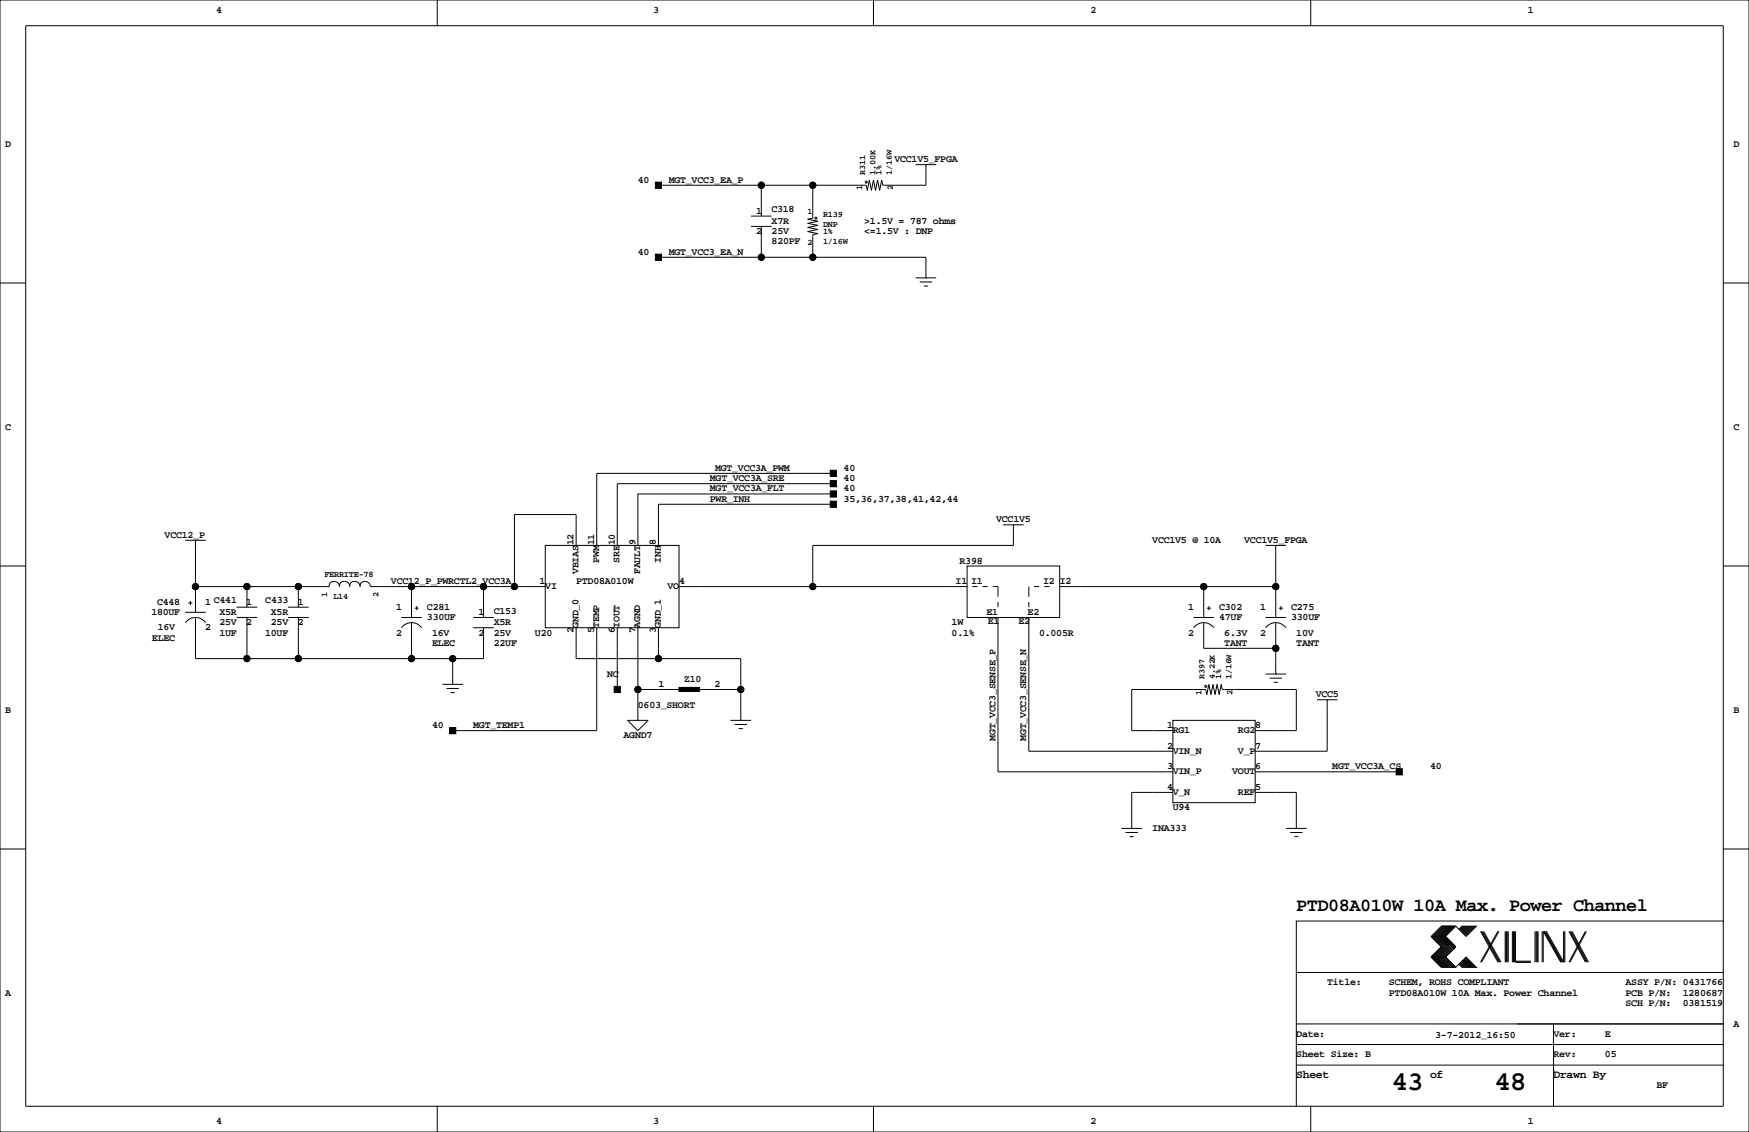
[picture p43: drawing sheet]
<svg xmlns="http://www.w3.org/2000/svg" width="432mm" height="279mm" viewBox="0 0 432 279" stroke-linecap="round" stroke-linejoin="round" font-family="sans-serif">
<defs><g id="words">
<g font-size="6.7">
<text x="343.6" y="269.1">43</text>
<text x="369" y="269.1">48</text>
</g>
<text font-size="4.6" x="320" y="224.9">PTD08A010W 10A Max. Power Channel</text>
<g font-size="2.8">
<text x="320" y="266">Sheet</text>
<text x="353.1" y="266">of</text>
<text x="383.5" y="266">Drawn By</text>
</g>
<g font-size="2.5">
<text x="53.3" y="3.2">4</text>
<text x="161.3" y="3.2">3</text>
<text x="269.2" y="3.2">2</text>
<text x="377.2" y="3.2">1</text>
<text x="1.3" y="36.2">D</text>
<text x="220.8" y="40">VCC1V5_FPGA</text>
<text x="428" y="36.2">D</text>
<text x="157.5" y="45.1">40</text>
<text x="165.1" y="45.1">MGT_VCC3_EA_P</text>
<text x="186.7" y="52.7">1</text>
<text x="190.5" y="52.4">C318</text>
<text x="186.7" y="57.8">2</text>
<text x="190.5" y="57.8">25V</text>
<text x="190.5" y="55.3">X7R</text>
<text x="213.4" y="57.8">&lt;=1.5V : DNP</text>
<text x="213.4" y="55.3">&gt;1.5V = 787 ohms</text>
<text x="157.5" y="62.9">40</text>
<text x="165.1" y="62.9">MGT_VCC3_EA_N</text>
<text x="190.5" y="60.3">820PF</text>
<text x="1.3" y="106.1">C</text>
<text x="428" y="106.1">C</text>
<text x="175.3" y="118.8">MGT_VCC3A_SRE</text>
<text x="176.5" y="116.2">MGT_VCC3A_PWM</text>
<text x="208.3" y="118.8">40</text>
<text x="208.3" y="116.2">40</text>
<text x="175.3" y="123.8">PWR_INH</text>
<text x="175.3" y="121.3">MGT_VCC3A_FLT</text>
<text x="208.3" y="123.8">35,36,37,38,41,42,44</text>
<text x="208.3" y="121.3">40</text>
<text x="245.9" y="128.9">VCC1V5</text>
<text x="40.6" y="132.7">VCC12_P</text>
<text x="141.6" y="134.6" transform="rotate(-90 141.6 134.6)">12</text>
<text x="146.7" y="134.6" transform="rotate(-90 146.7 134.6)">11</text>
<text x="151.8" y="134.6" transform="rotate(-90 151.8 134.6)">10</text>
<text x="156.9" y="134.6" transform="rotate(-90 156.9 134.6)">9</text>
<text x="161.9" y="134.6" transform="rotate(-90 161.9 134.6)">8</text>
<text x="284.5" y="134">VCC1V5 @ 10A</text>
<text x="307.2" y="134">VCC1V5_FPGA</text>
<text x="142.8" y="141.7" transform="rotate(-90 142.8 141.7)">VBIAS</text>
<text x="147.9" y="138.9" transform="rotate(-90 147.9 138.9)">PWM</text>
<text x="153" y="138.9" transform="rotate(-90 153 138.9)">SRE</text>
<text x="158" y="141.7" transform="rotate(-90 158 141.7)">FAULT</text>
<text x="163.1" y="138.9" transform="rotate(-90 163.1 138.9)">INH</text>
<text x="236.9" y="139.1">R398</text>
<text x="38.8" y="149.2">C448</text>
<text x="50.7" y="149.2">1 C441</text>
<text x="60.8" y="149.2">1</text>
<text x="65.5" y="148.9">C433</text>
<text x="73.5" y="149.2">1</text>
<text x="96.5" y="144.2">VCC12_P_PWRCTL2_VCC3A</text>
<text x="133.2" y="144.2">1</text>
<text x="134.6" y="145.3">VI</text>
<text x="142.2" y="144.2">PTD08A010W</text>
<text x="164.8" y="145.3">VO</text>
<text x="167.6" y="144.2">4</text>
<text x="235.9" y="144.2">I1</text>
<text x="239.8" y="144.1">I1</text>
<text x="257.5" y="144.1">I2</text>
<text x="261.6" y="144.2">I2</text>
<text x="37.4" y="151.8">180UF</text>
<text x="38.9" y="155.6">16V</text>
<text x="50.7" y="155.6">2</text>
<text x="54.2" y="154.3">25V</text>
<text x="54.2" y="151.8">X5R</text>
<text x="60.8" y="154.3">2</text>
<text x="66.9" y="154.3">25V</text>
<text x="66.9" y="151.8">X5R</text>
<text x="73.5" y="154.3">2</text>
<text x="97.8" y="150.5">1</text>
<text x="105.4" y="150.5">C281</text>
<text x="105.4" y="153.1">330UF</text>
<text x="118.1" y="151.8">1</text>
<text x="121.9" y="151.4">C153</text>
<text x="121.9" y="154.3">X5R</text>
<text x="142.8" y="154.9" transform="rotate(-90 142.8 154.9)">GND_0</text>
<text x="147.9" y="154.9" transform="rotate(-90 147.9 154.9)">TEMP</text>
<text x="153" y="154.9" transform="rotate(-90 153 154.9)">IOUT</text>
<text x="158" y="154.9" transform="rotate(-90 158 154.9)">AGND</text>
<text x="163.1" y="154.9" transform="rotate(-90 163.1 154.9)">GND_1</text>
<text x="234.9" y="154.3">1W</text>
<text x="243.6" y="151.7">E1</text>
<text x="243.8" y="153.9">E1</text>
<text x="251.5" y="153.9">E2</text>
<text x="253.7" y="151.7">E2</text>
<text x="293.4" y="150.5">1</text>
<text x="301" y="153.1">47UF</text>
<text x="301" y="150.5">C302</text>
<text x="311.2" y="150.5">1</text>
<text x="318.8" y="150.5">C275</text>
<text x="318.8" y="153.1">330UF</text>
<text x="37.5" y="158.1">ELEC</text>
<text x="54.2" y="156.9">1UF</text>
<text x="65.5" y="156.9">10UF</text>
<text x="97.8" y="156.9">2</text>
<text x="106.7" y="156.9">16V</text>
<text x="106.7" y="159.4">ELEC</text>
<text x="118.1" y="156.9">2</text>
<text x="121.9" y="159.4">22UF</text>
<text x="121.9" y="156.9">25V</text>
<text x="132.1" y="156.9">U20</text>
<text x="141.6" y="156.4" transform="rotate(-90 141.6 156.4)">2</text>
<text x="146.7" y="156.4" transform="rotate(-90 146.7 156.4)">5</text>
<text x="151.8" y="156.4" transform="rotate(-90 151.8 156.4)">6</text>
<text x="156.9" y="156.4" transform="rotate(-90 156.9 156.4)">7</text>
<text x="161.9" y="156.4" transform="rotate(-90 161.9 156.4)">3</text>
<text x="234.9" y="156.9">0.1%</text>
<text x="256.5" y="156.9">0.005R</text>
<text x="293.4" y="156.9">2</text>
<text x="302.3" y="159.4">TANT</text>
<text x="302.3" y="156.9">6.3V</text>
<text x="311.2" y="156.9">2</text>
<text x="320" y="156.9">10V</text>
<text x="320" y="159.4">TANT</text>
<text x="149.9" y="167">NC</text>
<text x="162.6" y="169.6">1</text>
<text x="168.9" y="168.3">Z10</text>
<text x="176.4" y="169.6">2</text>
<text x="324.8" y="172.1">VCC5</text>
<text x="1.3" y="175.9">B</text>
<text x="106.7" y="179.7">40</text>
<text x="116.8" y="179.7">MGT_TEMP1</text>
<text x="157.5" y="174.6">0603_SHORT</text>
<text x="288.1" y="179.7">1</text>
<text x="309.9" y="179.7">8</text>
<text x="428" y="175.9">B</text>
<text x="153.9" y="182.3">AGND7</text>
<text x="245.8" y="182.9" transform="rotate(-90 245.8 182.9)">MGT_VCC3_SENSE_P</text>
<text x="253.4" y="182.9" transform="rotate(-90 253.4 182.9)">MGT_VCC3_SENSE_N</text>
<text x="288.1" y="184.8">2</text>
<text x="289.6" y="180.9">RG1</text>
<text x="289.6" y="186">VIN_N</text>
<text x="305.6" y="180.9">RG2</text>
<text x="305.6" y="186">V_P</text>
<text x="309.9" y="184.8">7</text>
<text x="288.1" y="189.9">3</text>
<text x="289.6" y="191.1">VIN_P</text>
<text x="304.2" y="191.1">VOUT</text>
<text x="309.9" y="189.9">6</text>
<text x="328.9" y="189.9">MGT_VCC3A_CS</text>
<text x="353.1" y="189.9">40</text>
<text x="288.1" y="195">4</text>
<text x="289.6" y="196.1">V_N</text>
<text x="305.6" y="196.1">REF</text>
<text x="309.9" y="195">5</text>
<text x="289.6" y="200">U94</text>
<text x="284.5" y="205.1">INA333</text>
<text x="1.3" y="245.8">A</text>
<text x="327.7" y="243.2">Title:</text>
<text x="342.9" y="243.2">SCHEM, ROHS COMPLIANT</text>
<text x="342.9" y="245.8">PTD08A010W 10A Max. Power Channel</text>
<text x="401.3" y="243.2">ASSY P/N: 0431766</text>
<text x="401.3" y="245.8">PCB P/N:</text>
<text x="415.5" y="245.8">1280687</text>
<text x="401.3" y="248.3">SCH P/N:</text>
<text x="415.5" y="248.3">0381519</text>
<text x="320" y="255.9">Date:</text>
<text x="354.3" y="256.1">3-7-2012_16:50</text>
<text x="383.5" y="255.9">Ver:</text>
<text x="396.2" y="255.9">E</text>
<text x="428" y="253.4">A</text>
<text x="320" y="261">Sheet Size: B</text>
<text x="383.5" y="261">Rev:</text>
<text x="396.2" y="261">05</text>
<text x="408.9" y="268.6">BF</text>
<text x="53.3" y="277.5">4</text>
<text x="161.3" y="277.5">3</text>
<text x="269.2" y="277.5">2</text>
<text x="377.2" y="277.5">1</text>
</g>
<g font-size="2.1">
<text x="212.8" y="47" transform="rotate(-90 212.8 47)">1</text>
<text x="213.6" y="43.2" transform="rotate(-90 213.6 43.2)">R311</text>
<text x="216.1" y="43.2" transform="rotate(-90 216.1 43.2)">1.00K</text>
<text x="217.7" y="43.2" transform="rotate(-90 217.7 43.2)">1%</text>
<text x="220.2" y="43.2" transform="rotate(-90 220.2 43.2)">1/16W</text>
<text x="220.5" y="47" transform="rotate(-90 220.5 47)">2</text>
<text x="199.4" y="52.8">1</text>
<text x="203.2" y="53.6">R139</text>
<text x="203.2" y="56.1">DNP</text>
<text x="203.2" y="57.6">1%</text>
<text x="199.4" y="60.4">2</text>
<text x="203.2" y="60.2">1/16W</text>
<text x="80.1" y="142.5">FERRITE-78</text>
<text x="80.8" y="147.3" transform="rotate(-90 80.8 147.3)">1</text>
<text x="82.3" y="147.8">L14</text>
<text x="93.5" y="147.3" transform="rotate(-90 93.5 147.3)">2</text>
<text x="297.4" y="167.6" transform="rotate(-90 297.4 167.6)">R397</text>
<text x="300" y="167.6" transform="rotate(-90 300 167.6)">4.22K</text>
<text x="301.5" y="167.6" transform="rotate(-90 301.5 167.6)">1%</text>
<text x="304" y="167.6" transform="rotate(-90 304 167.6)">1/16W</text>
<text x="296.7" y="171.4" transform="rotate(-90 296.7 171.4)">1</text>
<text x="304.3" y="171.4" transform="rotate(-90 304.3 171.4)">2</text>
</g>
</g></defs>
<g fill="none" stroke="#000" stroke-width=".25">
<path d="M0 0h431.8v279.4h-431.8zM6.3 6.4h419.1v266.6h-419.1zM107.9 0v6.4M215.6 0v6.4M323.6 0v6.4M185.4 55.9h5.1M185.4 53.3h5.1M188 45.7v7.6M188 55.9v7.6M200.7 45.7v8.1l-1.3 .3 2.5 .5-2.5 .5 2.5 .5-2.5 .5 2.5 .5-2.5 .6 2.5 .5-1.2 .2v5.6M226.1 40.6h5M228.6 40.6h.1"/>
<path d="M228.6 40.6v5.1h-10.7l-.2-1.3-.5 2.6-.5-2.6-.5 2.6-.6-2.6-.5 2.6-.5-2.6-.5 2.6-.2-1.3h-51.3M0 69.8h6.3M162.6 63.5h66v5.1M226.1 68.6h5M227.1 69.6h3M228.1 70.6h1M228.6 68.6h.1M425.4 69.8h6.4M205.7 119.4h-53.3v15.2M205.7 116.8h-58.4v17.8M0 139.7h6.3M45.7 133.3h5.1"/>
<path d="M48.3 133.3h.1M48.3 133.3v17.8M134.6 134.6h33v20.3h-33zM142.2 134.6v-7.6h-15.2v17.8M205.7 124.5h-43.1v10.1M205.7 121.9h-48.2v12.7M238.8 139.7h22.8v12.7h-22.8zM247.6 129.5h5.1M250.2 129.5h.1M250.2 129.5v5.1h-49.5v10.2M312.4 134.6h5.1M315 134.6h.1"/>
<path d="M315 134.6v17.8M425.4 139.7h6.4M45.7 151.1h5.1M45.8 153.7a3 3 0 0 1 5 0M46.5 148.8h1M47 148.3v1.1M48.3 152.4v10.2h71.1v-7.7M58.4 152.4h5.1M58.4 149.9h5.1M61 144.8v5.1M61 152.4v10.2M71.1 152.4h5.1"/>
<path d="M71.1 149.9h5.1M73.7 144.8v5.1M73.7 152.4v10.2M82.5 143.5a1.02 1.02 0 0 0-1.2 1.3h-33M82.5 143.5a1.27 1.27 0 0 1 1.3 1.3M85.1 143.5a1.02 1.02 0 0 0-1.2 1.3M85.1 143.5a1.27 1.27 0 0 1 1.3 1.3M87.6 143.5a1.02 1.02 0 0 0-1.2 1.3M87.6 143.5a1.27 1.27 0 0 1 1.3 1.3M90.2 143.5a1.02 1.02 0 0 0-1.3 1.3M90.2 143.5a1.27 1.27 0 0 1 1.2 1.3h43.2M99.1 152.4h5"/>
<path d="M99.1 155a3 3 0 0 1 5 0M101.6 144.8v7.6M101.6 153.7v8.9M102.4 150.1h1M102.9 149.6v1M116.8 152.4h5.1M116.8 154.9h5.1M119.4 144.8v7.6M142.2 154.9v7.7h40.7v15.2M147.3 154.9v25.4h-35.5M152.4 154.9v15.3M157.5 154.9v22.9"/>
<path d="M162.6 154.9v7.7M167.6 144.8h71.2M240 144.8h1.3M242.6 144.8h1.2M245.1 144.8h1.3v2.5M246.4 148.6v1.3M246.4 152.4v38.1h43.2M254 152.4v33h35.6M254 144.8v2.5M254 148.6v1.3M255.3 144.8h1.2M257.8 144.8h1.3"/>
<path d="M261.6 144.8h53.4M294.6 152.4h5.1M294.7 155a3 3 0 0 1 5 0M297.2 144.8v7.6M297.2 153.7v6.3h17.8M297.9 150.1h1.1M298.4 149.6v1M312.4 152.4h5.1M312.5 155a3 3 0 0 1 5 0M315 153.7v12.7M315.7 150.1h1M316.2 149.6v1"/>
<path d="M109.2 168.9h5.1M110.2 169.9h3.1M111.3 170.9h1M111.8 168.9h.1M111.8 162.6v6.3M154.9 177.8h5.1l-2.5 2.5zM157.5 177.8h.1M157.5 170.2h10.1M172.7 170.2h10.2M180.3 177.8h5.1M181.4 178.8h3M182.4 179.8h1"/>
<path d="M182.9 177.8h.1M289.6 177.8h20.3v20.3h-20.3zM312.4 166.4h5.1M313.4 167.4h3.1M314.5 168.4h1M315 166.4h.1M325.1 172.7h5.1M327.7 172.7h.1M327.7 172.7v12.7h-17.8M289.6 180.3h-10.2v-10.1h18.3l.2 1.2 .5-2.5 .6 2.5 .5-2.5 .5 2.5 .5-2.5 .5 2.5 .5-2.5 .3 1.3h18.2v10.1h-10.1M289.6 195.6h-10.2v8.9M309.9 195.6h10.1v8.9"/>
<path d="M309.9 190.5h35.5M0 209.5h6.3M276.9 204.5h5M277.9 205.5h3M278.9 206.5h1M279.4 204.5h.1M317.5 204.5h5.1M318.5 205.5h3.1M319.5 206.5h1M320 204.5h.1M425.4 209.5h6.4M353.3 236.2l2.6 2.6h3.5"/>
<path d="M353.3 231.1l2.6 2.6-2.6 2.5M353.3 236.2h3.6M353.3 231.1h3.6M356.1 228.6l-2.5 2.5 2.5 2.6-2.5 2.5 2.5 2.6M356.4 228.6l-2.6 2.5 2.6 2.6-2.6 2.5 2.6 2.6M356.6 228.6l-2.5 2.5 2.5 2.6-2.5 2.5 2.5 2.6M356.9 228.6l-2.6 2.5 2.6 2.6-2.6 2.5 2.6 2.6M356.9 231.1l2.5 2.6-2.5 2.5M356.9 236.2l2.5 2.6M357.1 228.6l-2.5 2.5 2.5 2.6-2.5 2.5 2.5 2.6M357.4 228.6l-2.6 2.5 2.6 2.6-2.6 2.5 2.6 2.6M357.6 228.6l-2.5 2.5 2.5 2.6-2.5 2.5 2.5 2.6"/>
<path d="M357.9 228.6l-2.6 2.5 2.6 2.6-2.6 2.5 2.6 2.6M358.1 228.6l-2.5 2.5 2.5 2.6-2.5 2.5 2.5 2.6M358.4 228.6l-2.5 2.5 2.5 2.6-2.5 2.5 2.5 2.6M358.6 228.6l-2.5 2.5 2.5 2.6-2.5 2.5 2.5 2.6M358.9 228.6l-2.5 2.5 2.5 2.6-2.5 2.5 2.5 2.6M359.2 228.6l-2.6 2.5 2.6 2.6-2.6 2.5 2.6 2.6M359.4 228.6l2.5 2.5 2.6-2.5h-3.6l-.7 .8M359.4 228.6h-3.5l-2.6 2.5M359.4 228.6l-2.5 2.5M360.2 238l.7 .8h3.6l-2.6-2.6-2.5 2.6M360.4 237.7l1 1.1M360.4 238l.8 .8"/>
<path d="M360.7 237.5l1.2 1.3M360.7 237.7l1 1.1M360.9 237.2l1.6 1.6M360.9 237.5l1.3 1.3M361.2 237l1.8 1.8M361.2 237.2l1.5 1.6M361.2 228.6l-.8 .8M361.4 236.7l2.1 2.1M361.4 237l1.8 1.8M361.4 228.6l-1 1M361.7 236.5l2.3 2.3M361.7 236.7l2 2.1"/>
<path d="M361.7 228.6l-1 1M361.9 236.5l2.3 2.3M361.9 228.6l-1.2 1.3M362.2 228.6l-1.3 1.3M362.5 228.6l-1.6 1.5M362.7 228.6l-1.5 1.5M363 228.6l-1.8 1.8M363.2 228.6l-1.8 1.8M363.5 228.6l-2.1 2M363.7 228.6l-2 2M364 228.6l-2.3 2.3M364.2 228.6l-2.3 2.3"/>
<path d="M365.5 229.9l4.3 7.6M365.8 229.9l4.3 7.6M366 229.9l4.3 7.6M366.3 229.9l4.3 7.6M369.8 229.9l-4.3 7.6M370.1 229.9l-4.3 7.6M371.6 229.9v7.6M371.9 229.9v7.6M372.1 229.9v7.6M372.4 229.9v7.6M373.4 229.9v7.6M373.6 229.9v7.6"/>
<path d="M373.9 229.9v7.6M374.1 229.9v7.6h3.9M374.1 237.2h3.9M379 229.9v7.6M379.2 229.9v7.6M379.5 229.9v7.6M379.7 229.9v7.6M380.7 229.9v7.6M381 237.5v-7.6l4.3 7.6M381.3 229.9l4.3 7.6M381.5 229.9l4.3 7.6M381.8 229.9l4.3 7.6v-7.6"/>
<path d="M386.3 229.9v7.6M387.3 229.9l4.1 7.6M387.6 229.9l4.1 7.6M387.9 229.9l4 7.6M388.1 229.9l4.1 7.6M391.4 229.9l-4.1 7.6M391.7 229.9l-4.1 7.6M425.4 227.3h-105.4v35.6M320 257.8h105.4M320 252.7h105.4M320 240h105.4M383.5 252.7v20.3"/>
<path d="M107.9 273v6.4M215.6 273v6.4M320 262.9v10.1M320 262.9h105.4M323.6 273v6.4M383.5 264.2h.1"/>
<circle cx="188" cy="45.7" r=".76"/>
<circle cx="200.7" cy="45.7" r=".76"/>
<circle cx="201.4" cy="53.8" r=".25"/>
<circle cx="213.9" cy="45" r=".25"/>
<circle cx="188" cy="63.5" r=".76"/>
<circle cx="200.7" cy="63.5" r=".76"/>
<circle cx="48.3" cy="144.8" r=".76"/>
<circle cx="61" cy="144.8" r=".76"/>
<circle cx="73.7" cy="144.8" r=".76"/>
<circle cx="101.6" cy="144.8" r=".76"/>
<circle cx="119.4" cy="144.8" r=".76"/>
<circle cx="127" cy="144.8" r=".76"/>
<circle cx="200.7" cy="144.8" r=".76"/>
<circle cx="297.2" cy="144.8" r=".76"/>
<circle cx="315" cy="144.8" r=".76"/>
<circle cx="61" cy="162.6" r=".76"/>
<circle cx="73.7" cy="162.6" r=".76"/>
<circle cx="101.6" cy="162.6" r=".76"/>
<circle cx="111.8" cy="162.6" r=".76"/>
<circle cx="157.5" cy="170.2" r=".76"/>
<circle cx="162.6" cy="162.6" r=".76"/>
<circle cx="182.9" cy="170.2" r=".76"/>
<circle cx="297.7" cy="169.4" r=".25"/>
<circle cx="315" cy="160" r=".76"/>
</g>
<g fill="#000" stroke="#000" stroke-width=".25">
<path d="M161.8 45h1.5v1.5h-1.5z" fill-rule="evenodd"/>
<path d="M161.8 62.7h1.5v1.6h-1.5z" fill-rule="evenodd"/>
<path d="M205 116.1h1.5v1.5h-1.5z" fill-rule="evenodd"/>
<path d="M205 118.6h1.5v1.5h-1.5z" fill-rule="evenodd"/>
<path d="M205 121.2h1.5v1.5h-1.5z" fill-rule="evenodd"/>
<path d="M205 123.7h1.5v1.5h-1.5z" fill-rule="evenodd"/>
<path d="M151.6 169.4h1.6v1.5h-1.6z" fill-rule="evenodd"/>
<path d="M167.6 169.7h5.1v1h-5.1z" fill-rule="evenodd"/>
<path d="M111 179.6h1.5v1.5h-1.5z" fill-rule="evenodd"/>
<path d="M344.7 189.7h1.5v1.6h-1.5z" fill-rule="evenodd"/>
<circle cx="188" cy="45.7" r=".76"/>
<circle cx="200.7" cy="45.7" r=".76"/>
<circle cx="188" cy="63.5" r=".76"/>
<circle cx="200.7" cy="63.5" r=".76"/>
<circle cx="48.3" cy="144.8" r=".76"/>
<circle cx="61" cy="144.8" r=".76"/>
<circle cx="73.7" cy="144.8" r=".76"/>
<circle cx="101.6" cy="144.8" r=".76"/>
<circle cx="119.4" cy="144.8" r=".76"/>
<circle cx="127" cy="144.8" r=".76"/>
<circle cx="200.7" cy="144.8" r=".76"/>
<circle cx="297.2" cy="144.8" r=".76"/>
<circle cx="315" cy="144.8" r=".76"/>
<circle cx="61" cy="162.6" r=".76"/>
<circle cx="73.7" cy="162.6" r=".76"/>
<circle cx="101.6" cy="162.6" r=".76"/>
<circle cx="111.8" cy="162.6" r=".76"/>
<circle cx="157.5" cy="170.2" r=".76"/>
<circle cx="162.6" cy="162.6" r=".76"/>
<circle cx="182.9" cy="170.2" r=".76"/>
<circle cx="315" cy="160" r=".76"/>
</g>
<use href="#words"/>
</svg>
